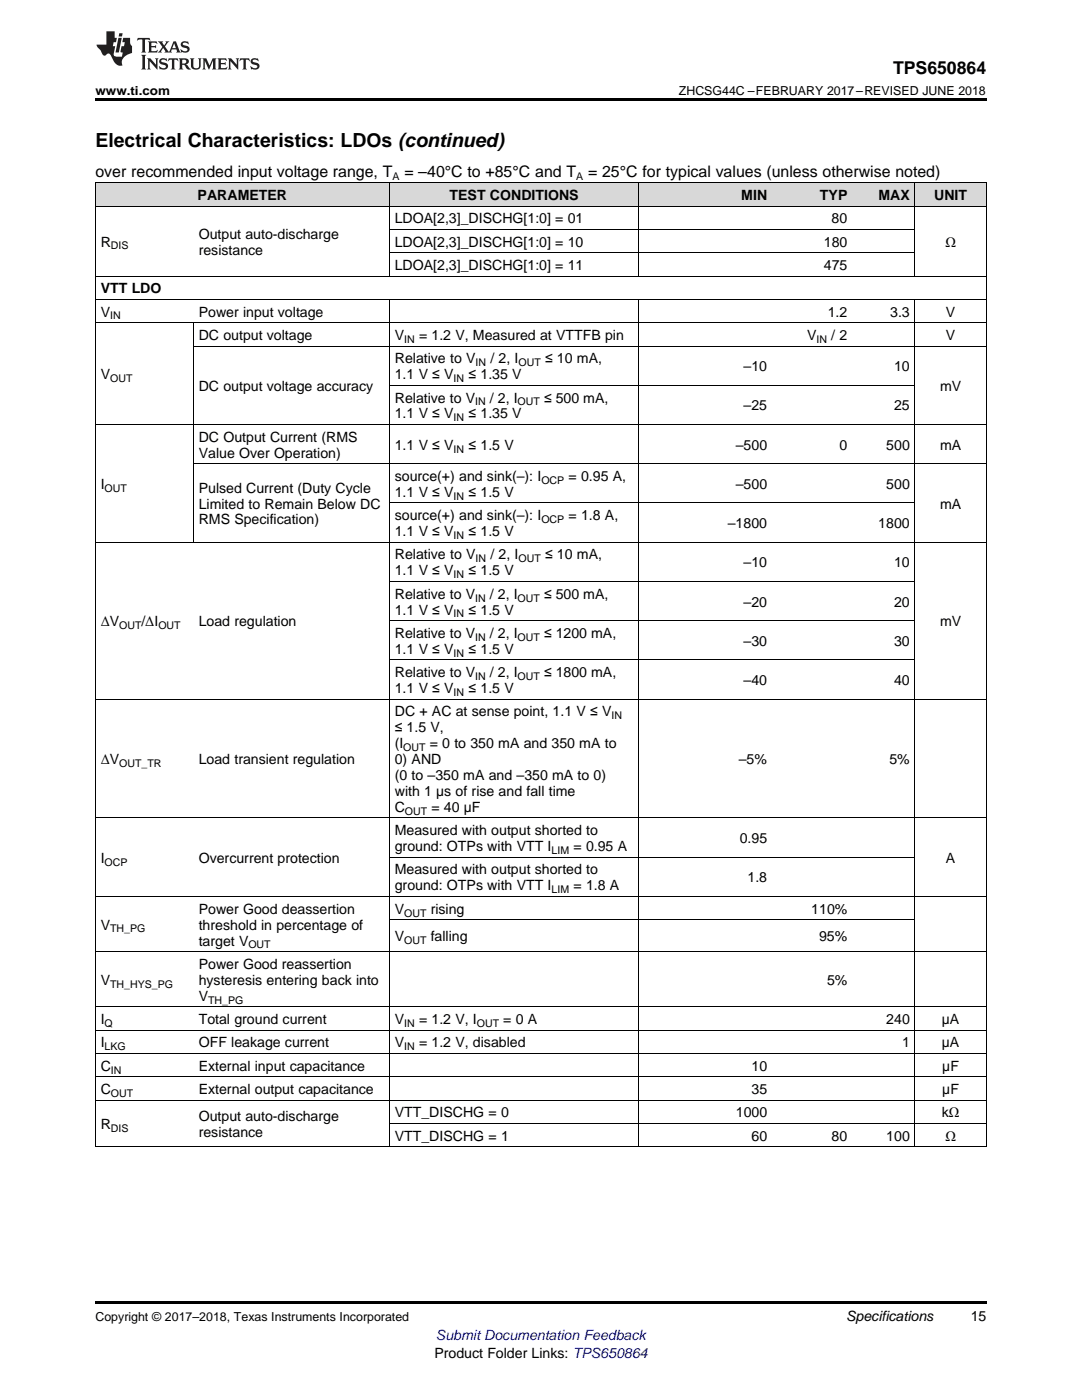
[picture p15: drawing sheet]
<svg xmlns="http://www.w3.org/2000/svg" width="216mm" height="279mm" viewBox="0 0 216 279" stroke-linecap="round" stroke-linejoin="round" font-family="sans-serif">
<defs><g id="words">
<text font-size="3.9" x="19" y="29.3">Electrical Characteristics: LDOs (continued)</text>
<text font-size="3.5" x="178.2" y="14.8">TPS650864</text>
<g font-size="3.2">
<text x="19" y="35.2">over recommended input voltage range, T</text>
<text x="80.7" y="35.2">= –40°C to +85°C and T</text>
<text x="117.3" y="35.2">= 25°C for typical values (unless otherwise noted)</text>
</g>
<g font-size="2.8">
<text x="39.4" y="39.9">PARAMETER</text>
<text x="89.7" y="39.9">TEST CONDITIONS</text>
<text x="147.9" y="39.9">MIN</text>
<text x="163.6" y="39.9">TYP</text>
<text x="175.3" y="39.9">MAX</text>
<text x="186.4" y="39.9">UNIT</text>
<text x="39.7" y="47.6">Output auto-discharge</text>
<text x="78.8" y="44.6">LDOA[2,3]_DISCHG[1:0] = 01</text>
<text x="165.9" y="44.6">80</text>
<text x="20.1" y="49.2">R</text>
<text x="39.7" y="50.8">resistance</text>
<text x="78.8" y="49.2">LDOA[2,3]_DISCHG[1:0] = 10</text>
<text x="78.8" y="53.9">LDOA[2,3]_DISCHG[1:0] = 11</text>
<text x="164.4" y="49.2">180</text>
<text x="164.4" y="53.9">475</text>
<text x="188.6" y="49.2">Ω</text>
<text x="20.1" y="58.5">VTT LDO</text>
<text x="20.1" y="63.2">V</text>
<text x="39.7" y="63.2">Power input voltage</text>
<text x="165.2" y="63.2">1.2</text>
<text x="177.6" y="63.2">3.3</text>
<text x="188.7" y="63.2">V</text>
<text x="39.7" y="67.8">DC output voltage</text>
<text x="78.8" y="67.8">V</text>
<text x="83.6" y="67.8">= 1.2 V, Measured at VTTFB pin</text>
<text x="161" y="67.8">V</text>
<text x="165.9" y="67.8">/ 2</text>
<text x="188.7" y="67.8">V</text>
<text x="20.1" y="75.7">V</text>
<text x="39.7" y="78">DC output voltage accuracy</text>
<text x="78.8" y="72.5">Relative to V</text>
<text x="78.8" y="75.7">1.1 V ≤ V</text>
<text x="93.5" y="75.7">≤ 1.35 V</text>
<text x="97.9" y="72.5">/ 2, I</text>
<text x="108.8" y="72.5">≤ 10 mA,</text>
<text x="148.4" y="74.1">–10</text>
<text x="178.4" y="74.1">10</text>
<text x="187.6" y="78">mV</text>
<text x="78.8" y="80.3">Relative to V</text>
<text x="78.8" y="83.5">1.1 V ≤ V</text>
<text x="93.5" y="83.5">≤ 1.35 V</text>
<text x="97.8" y="80.3">/ 2, I</text>
<text x="108.5" y="80.3">≤ 500 mA,</text>
<text x="148.4" y="81.9">–25</text>
<text x="178.4" y="81.9">25</text>
<text x="39.7" y="88.2">DC Output Current (RMS</text>
<text x="78.8" y="89.7">1.1 V ≤ V</text>
<text x="93.5" y="89.7">≤ 1.5 V</text>
<text x="146.8" y="89.7">–500</text>
<text x="167.5" y="89.7">0</text>
<text x="176.8" y="89.7">500</text>
<text x="187.6" y="89.7">mA</text>
<text x="39.7" y="91.3">Value Over Operation)</text>
<text x="78.8" y="96">source(+) and sink(–): I</text>
<text x="113.5" y="96">= 0.95 A,</text>
<text x="20.1" y="97.6">I</text>
<text x="39.7" y="98.3">Pulsed Current (Duty Cycle</text>
<text x="39.7" y="101.5">Limited to Remain Below DC</text>
<text x="78.8" y="99.2">1.1 V ≤ V</text>
<text x="93.5" y="99.2">≤ 1.5 V</text>
<text x="146.8" y="97.6">–500</text>
<text x="176.8" y="97.6">500</text>
<text x="187.6" y="101.5">mA</text>
<text x="39.7" y="104.7">RMS Specification)</text>
<text x="78.8" y="103.8">source(+) and sink(–): I</text>
<text x="78.8" y="107">1.1 V ≤ V</text>
<text x="93.5" y="107">≤ 1.5 V</text>
<text x="113.5" y="103.8">= 1.8 A,</text>
<text x="145.2" y="105.4">–1800</text>
<text x="175.3" y="105.4">1800</text>
<text x="78.8" y="111.7">Relative to V</text>
<text x="97.9" y="111.7">/ 2, I</text>
<text x="108.8" y="111.7">≤ 10 mA,</text>
<text x="148.4" y="113.2">–10</text>
<text x="178.4" y="113.2">10</text>
<text x="78.8" y="114.8">1.1 V ≤ V</text>
<text x="78.8" y="119.5">Relative to V</text>
<text x="93.5" y="114.8">≤ 1.5 V</text>
<text x="97.8" y="119.5">/ 2, I</text>
<text x="108.5" y="119.5">≤ 500 mA,</text>
<text x="20.1" y="125">ΔV</text>
<text x="28.2" y="125">/ΔI</text>
<text x="39.7" y="125">Load regulation</text>
<text x="78.8" y="122.7">1.1 V ≤ V</text>
<text x="93.5" y="122.7">≤ 1.5 V</text>
<text x="148.4" y="121.1">–20</text>
<text x="178.4" y="121.1">20</text>
<text x="187.6" y="125">mV</text>
<text x="78.8" y="127.3">Relative to V</text>
<text x="78.8" y="130.5">1.1 V ≤ V</text>
<text x="93.5" y="130.5">≤ 1.5 V</text>
<text x="97.8" y="127.3">/ 2, I</text>
<text x="108.5" y="127.3">≤ 1200 mA,</text>
<text x="148.4" y="128.9">–30</text>
<text x="178.4" y="128.9">30</text>
<text x="78.8" y="135.1">Relative to V</text>
<text x="97.8" y="135.1">/ 2, I</text>
<text x="108.5" y="135.1">≤ 1800 mA,</text>
<text x="148.4" y="136.7">–40</text>
<text x="178.4" y="136.7">40</text>
<text x="78.8" y="138.3">1.1 V ≤ V</text>
<text x="78.8" y="143">DC + AC at sense point, 1.1 V ≤ V</text>
<text x="93.5" y="138.3">≤ 1.5 V</text>
<text x="78.8" y="146.2">≤ 1.5 V,</text>
<text x="78.8" y="149.3">(I</text>
<text x="85.8" y="149.3">= 0 to 350 mA and 350 mA to</text>
<text x="20.1" y="152.5">ΔV</text>
<text x="39.7" y="152.5">Load transient regulation</text>
<text x="78.8" y="152.5">0) AND</text>
<text x="78.8" y="155.7">(0 to –350 mA and –350 mA to 0)</text>
<text x="147.4" y="152.5">–5%</text>
<text x="177.5" y="152.5">5%</text>
<text x="78.8" y="158.9">with 1 µs of rise and fall time</text>
<text x="78.8" y="162">C</text>
<text x="78.8" y="166.7">Measured with output shorted to</text>
<text x="86.1" y="162">= 40 µF</text>
<text x="20.1" y="172.2">I</text>
<text x="39.7" y="172.2">Overcurrent protection</text>
<text x="78.8" y="169.9">ground: OTPs with VTT I</text>
<text x="114.4" y="169.9">= 0.95 A</text>
<text x="147.6" y="168.3">0.95</text>
<text x="188.7" y="172.2">A</text>
<text x="78.8" y="174.5">Measured with output shorted to</text>
<text x="78.8" y="177.7">ground: OTPs with VTT I</text>
<text x="114.4" y="177.7">= 1.8 A</text>
<text x="149.2" y="176.1">1.8</text>
<text x="20.1" y="185.5">V</text>
<text x="39.7" y="182.4">Power Good deassertion</text>
<text x="39.7" y="185.5">threshold in percentage of</text>
<text x="78.8" y="182.4">V</text>
<text x="85.9" y="182.4">rising</text>
<text x="161.9" y="182.4">110%</text>
<text x="39.7" y="188.7">target V</text>
<text x="78.8" y="187.9">V</text>
<text x="85.9" y="187.9">falling</text>
<text x="163.4" y="187.9">95%</text>
<text x="20.1" y="196.5">V</text>
<text x="39.7" y="193.4">Power Good reassertion</text>
<text x="39.7" y="196.5">hysteresis entering back into</text>
<text x="165" y="196.5">5%</text>
<text x="39.7" y="199.7">V</text>
<text x="20.1" y="204.4">I</text>
<text x="20.1" y="209">I</text>
<text x="39.7" y="204.4">Total ground current</text>
<text x="39.7" y="209">OFF leakage current</text>
<text x="78.8" y="204.4">V</text>
<text x="78.8" y="209">V</text>
<text x="83.6" y="204.4">= 1.2 V, I</text>
<text x="83.6" y="209">= 1.2 V, disabled</text>
<text x="100.4" y="204.4">= 0 A</text>
<text x="176.8" y="204.4">240</text>
<text x="180" y="209">1</text>
<text x="187.9" y="204.4">µA</text>
<text x="187.9" y="209">µA</text>
<text x="20.1" y="213.7">C</text>
<text x="39.7" y="213.7">External input capacitance</text>
<text x="150" y="213.7">10</text>
<text x="188" y="213.7">µF</text>
<text x="20.1" y="218.3">C</text>
<text x="39.7" y="218.3">External output capacitance</text>
<text x="150" y="218.3">35</text>
<text x="188" y="218.3">µF</text>
<text x="20.1" y="225.3">R</text>
<text x="39.7" y="223.7">Output auto-discharge</text>
<text x="39.7" y="226.9">resistance</text>
<text x="78.8" y="223">VTT_DISCHG = 0</text>
<text x="78.8" y="227.6">VTT_DISCHG = 1</text>
<text x="146.8" y="223">1000</text>
<text x="150" y="227.6">60</text>
<text x="165.9" y="227.6">80</text>
<text x="176.8" y="227.6">100</text>
<text x="187.9" y="223">kΩ</text>
<text x="188.6" y="227.6">Ω</text>
<text x="168.8" y="263.6">Specifications</text>
<text x="193.7" y="263.6">15</text>
<text x="86.7" y="270.9">Product Folder Links: TPS650864</text>
</g>
<text font-size="2.8" fill="#00f" x="87" y="267.4">Submit Documentation Feedback</text>
<g font-size="2.5">
<text x="19" y="19">www.ti.com</text>
<text x="135.5" y="19">ZHCSG44C –FEBRUARY 2017–REVISED JUNE 2018</text>
<text x="19" y="263.6">Copyright © 2017–2018, Texas Instruments Incorporated</text>
</g>
<g font-size="2.1">
<text x="78.3" y="35.9">A</text>
<text x="115" y="35.9">A</text>
<text x="22.1" y="49.8">DIS</text>
<text x="22" y="63.7">IN</text>
<text x="80.6" y="68.4">IN</text>
<text x="162.9" y="68.4">IN</text>
<text x="22" y="76.2">OUT</text>
<text x="90.5" y="76.2">IN</text>
<text x="94.9" y="73.1">IN</text>
<text x="103.5" y="73.1">OUT</text>
<text x="94.8" y="80.9">IN</text>
<text x="103.3" y="80.9">OUT</text>
<text x="90.5" y="84.1">IN</text>
<text x="90.5" y="90.3">IN</text>
<text x="20.9" y="98.1">OUT</text>
<text x="90.5" y="99.7">IN</text>
<text x="108" y="96.6">OCP</text>
<text x="90.5" y="107.6">IN</text>
<text x="108" y="104.4">OCP</text>
<text x="94.9" y="112.2">IN</text>
<text x="103.5" y="112.2">OUT</text>
<text x="90.5" y="115.4">IN</text>
<text x="23.8" y="125.6">OUT</text>
<text x="31.6" y="125.6">OUT</text>
<text x="90.5" y="123.2">IN</text>
<text x="94.8" y="120.1">IN</text>
<text x="103.3" y="120.1">OUT</text>
<text x="90.5" y="131.1">IN</text>
<text x="94.8" y="127.9">IN</text>
<text x="103.3" y="127.9">OUT</text>
<text x="94.8" y="135.7">IN</text>
<text x="103.3" y="135.7">OUT</text>
<text x="90.5" y="138.9">IN</text>
<text x="122" y="143.5">IN</text>
<text x="80.5" y="149.9">OUT</text>
<text x="23.8" y="153.1">OUT_TR</text>
<text x="80.8" y="162.6">OUT</text>
<text x="20.9" y="172.8">OCP</text>
<text x="110.1" y="170.4">LIM</text>
<text x="110.1" y="178.3">LIM</text>
<text x="80.6" y="182.9">OUT</text>
<text x="22" y="186.1">TH_PG</text>
<text x="49.6" y="189.3">OUT</text>
<text x="80.6" y="188.4">OUT</text>
<text x="22" y="197.1">TH_HYS_PG</text>
<text x="41.5" y="200.3">TH_PG</text>
<text x="20.9" y="204.9">Q</text>
<text x="20.9" y="209.6">LKG</text>
<text x="80.6" y="204.9">IN</text>
<text x="80.6" y="209.6">IN</text>
<text x="95.1" y="204.9">OUT</text>
<text x="22.1" y="214.2">IN</text>
<text x="22.1" y="218.9">OUT</text>
<text x="22.1" y="225.9">DIS</text>
</g>
</g></defs>
<g fill="#d8d8d8">
<path d="M19 36.5h19.6v4.7h-19.6z"/>
<path d="M38.6 36.5h39.1v4.7h-39.1z"/>
<path d="M77.7 36.5h49.8v4.7h-49.8z"/>
<path d="M127.5 36.5h26.7v4.7h-26.7z"/>
<path d="M154.2 36.5h16v4.7h-16z"/>
<path d="M170.2 36.5h12.4v4.7h-12.4z"/>
<path d="M182.6 36.5h14.2v4.7h-14.2z"/>
</g>
<path d="M19 19.5h177.8v.5h-177.8zM19 259.7h177.8v.5h-177.8z" fill="#000"/>
<g fill="none" stroke="#000" stroke-width=".2">
<path d="M19 36.5h177.8M19.1 36.5v192.4M77.7 36.5v18.6M127.4 36.5v18.6M182.5 36.5v18.6M196.8 36.5v192.4M19 59.7h177.8M19 55.1h177.8M19 41.1h177.8M77.7 59.8v169.1M77.7 50.4h104.9M77.7 45.8h104.9"/>
<path d="M127.4 59.8v169.1M182.5 59.8v169.1M19 64.4h177.8M38.5 64.5v43.8M38.6 69.1h158.2M77.7 76.9h104.9M19 84.7h177.8M38.6 92.6h158.2M19 108.2h177.8M77.7 116h104.9M77.7 100.4h104.9M19 139.5h177.8"/>
<path d="M77.7 131.7h104.9M77.7 123.9h104.9M19 178.9h177.8M19 163.2h177.8M77.7 171.1h104.9M19 189.9h177.8M77.7 183.6h104.9M19 219.6h177.8M19 214.9h177.8M19 210.2h177.8M19 205.6h177.8M19 200.9h177.8"/>
<path d="M19 228.9h177.8M77.7 224.2h119.1"/>
</g>
<g fill="#231f20">
<path d="M27.5 7.6l-.1 .5 .4-.2h.6v.1v2.1l-.2 .4h1l-.3-.4v-2.1l.1-.1h.5l.5 .2-.2-.5zM29.5 8.3l.2 .3v1.5l-.2 .4h1.8l.2-.6a1.04 1.04 0 0 1-1.3 .2v-.7h.6l.3 .2v-.6l-.3 .2h-.6v-.6l.8-.1 .4 .3-.2-.5zM31.5 8.3l.9 1.1-.9 1.1h.8l-.2-.2 .5-.7 .4 .7-.2 .2h1.5l-.1-.2 .1-.4h.9l.1 .4-.2 .2h1l-.3-.3-.7-1.9h-.5l-.9 2-.8-1 .9-1h-.8l.1 .3-.3 .5-.4-.6 .2-.2zM34.7 8.6l.4 1h-.7zM36.3 8.4a.63 .63 0 0 0-.2 .7 .63 .63 0 0 0 .6 .4l.6 .2 .1 .2a.75 .75 0 0 1-.7 .4 .75 .75 0 0 1-.6-.5l.1 .7 .1-.1a1.11 1.11 0 0 0 1.5-.6 1.13 1.13 0 0 0-1.2-.8l-.1-.4a1.04 1.04 0 0 1 1.2 .2l-.2-.5-.1 .1-.5-.2zM28.2 10.9l.2 .4v2.2l-.2 .4h1l-.3-.4v-2.2l.3-.4zM29.3 11.6l.3 .4v1.5l-.3 .4h.8l-.2-.4v-1.3l1.5 1.7v-1.9l.2-.4h-.7l.2 .4v.9l-1.1-1.3zM32 11.8a.62 .62 0 0 0-.2 .7 .62 .62 0 0 0 .6 .4l.6 .1 .1 .3a.76 .76 0 0 1-.7 .3 .76 .76 0 0 1-.6-.4l.1 .7 .1-.1a1.11 1.11 0 0 0 1.5-.6 1.13 1.13 0 0 0-1.2-.8l-.1-.4a1.04 1.04 0 0 1 1.2 .2l-.2-.6-.1 .1-.5-.1zM33.7 11.6l-.2 .6a.61 .61 0 0 1 .8-.3v1.6l-.2 .4h.9l-.2-.4v-1.6a.63 .63 0 0 1 .8 .3l-.2-.6zM35.6 11.6l.3 .4v1.5l-.3 .4h1l-.2-.2v-.8l.5 .2a.76 .76 0 0 0 1.2 .7l-1-1a.58 .58 0 0 0 .6-.5 .58 .58 0 0 0-.5-.6zM36.4 11.9h.1a.45 .45 0 0 1 .5 .1 .45 .45 0 0 1 .1 .5l-.7 .2zM37.9 11.6l.2 .2a2.17 2.17 0 0 0 .3 1.9 .99 .99 0 0 0 1.6-.6v-1.1l.2-.4h-.7l.2 .2a1.92 1.92 0 0 1-.2 1.8 .6 .6 0 0 1-.9-.5v-1.1l.2-.4zM40.4 11.6l.2 .4v1.5l-.2 .4h.7l-.2-.4v-1.4l.8 1.8 .8-1.8v1.4l-.2 .4h.9l-.2-.4v-1.5l.2-.4h-.8l-.6 1.5-.6-1.5zM43.4 11.6l.2 .4v1.5l-.2 .4h1.8l.2-.6a1.04 1.04 0 0 1-1.3 .1v-.6h.5l.4 .2v-.6l-.4 .2h-.5v-.7h.8l.3 .3-.1-.6zM45.5 11.6l.2 .4v1.5l-.2 .4h.7l-.2-.4v-1.3l1.5 1.7v-1.9l.2-.4h-.7l.2 .4v.9l-1.1-1.3zM47.9 11.6l-.1 .6a.61 .61 0 0 1 .8-.3v1.6l-.3 .4h1l-.3-.4 .1-1.6a.63 .63 0 0 1 .7 .3l-.1-.6zM50.2 11.8a.62 .62 0 0 0-.2 .7 .62 .62 0 0 0 .6 .4l.6 .1 .2 .3a.76 .76 0 0 1-.8 .3 .76 .76 0 0 1-.6-.4l.1 .7 .2-.1a1.11 1.11 0 0 0 1.5-.6 1.13 1.13 0 0 0-1.3-.8l-.1-.4a1.04 1.04 0 0 1 1.2 .2l-.1-.6-.2 .1-.5-.1z"/>
<path d="M21.2 6.3v2.6h-1.9l.1 .4 .7 .9a.91 .91 0 0 0 1 .8 .56 .56 0 0 1 .5-.3 .56 .56 0 0 1 .5 .3l.4 .8a1.53 1.53 0 0 0 1.9 1.2 1.54 1.54 0 0 1 1-2.1l.9-.3v-1.4a1.52 1.52 0 0 1-.3-1.6h-1.4l-.2 .8h.5l-.2 .8h-.4l-.2 1v.2l.4 .1-.2 .8a1.93 1.93 0 0 1-1.6-.3l.3-1.8h-.5l.2-.8h.4l.2-.8h-.4v-1.3zM23.6 7.6l-.6 2.9h.7l.6-2.9zM23.8 6.6l-.1 .7h.6l.2-.7z"/>
</g>
<use href="#words"/>
</svg>
